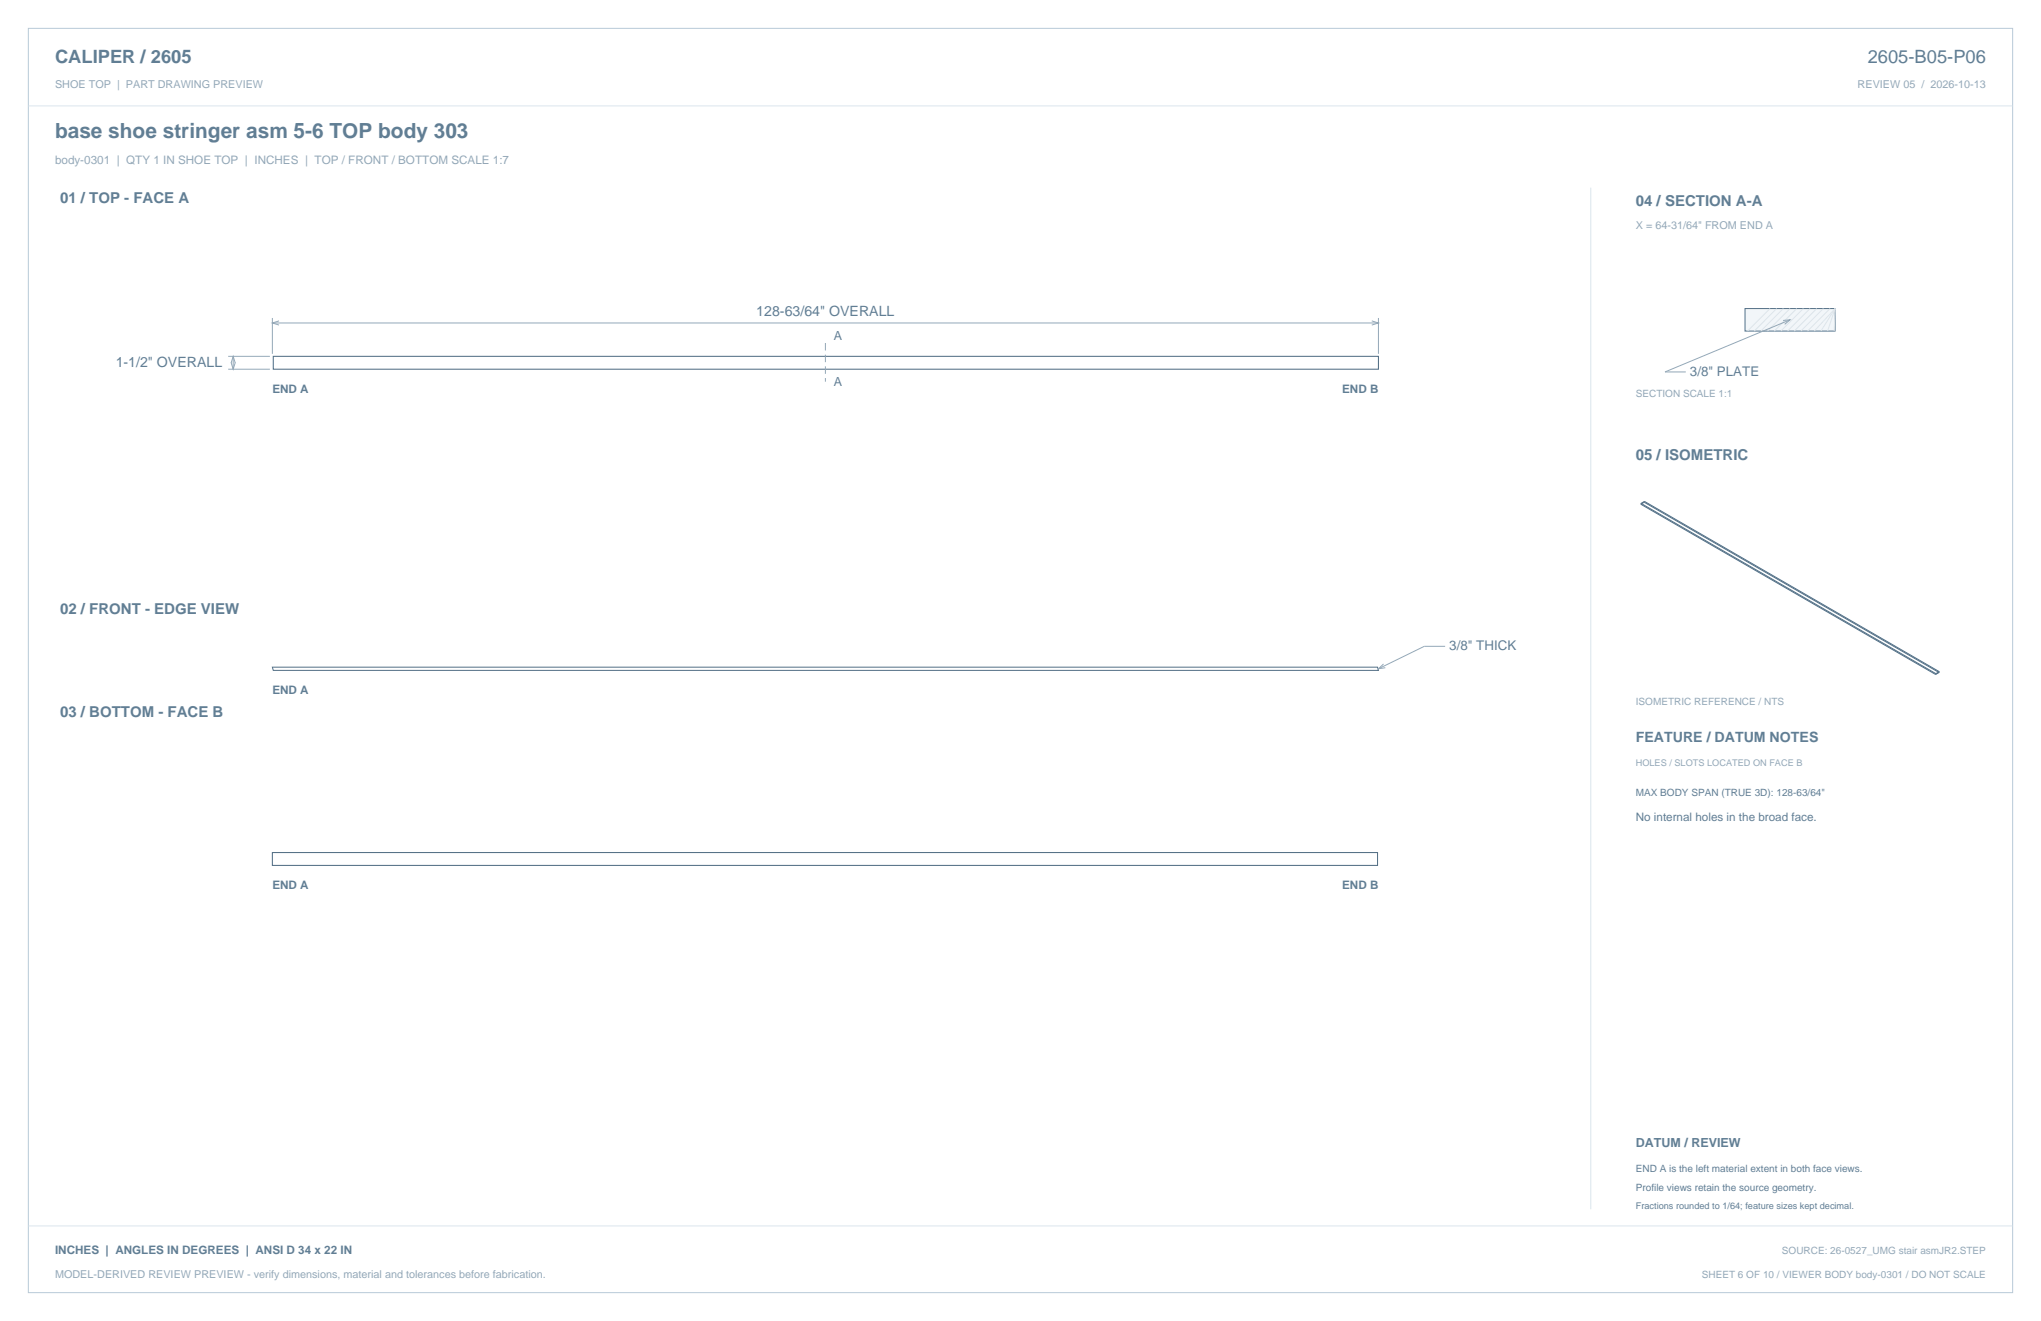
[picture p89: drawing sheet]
<svg xmlns="http://www.w3.org/2000/svg" width="864mm" height="559mm" viewBox="0 0 864 559" stroke-linecap="round" stroke-linejoin="round" font-family="sans-serif">
<defs><g id="words">
<text font-size="8.8" fill="#617e94" x="23.3" y="58.2">base shoe stringer asm 5-6 TOP body 303</text>
<g font-size="7.8" fill="#617e94">
<text x="23.3" y="26.8">CALIPER / 2605</text>
<text x="790.3" y="26.8">2605-B05-P06</text>
</g>
<g font-size="6.3" fill="#617e94">
<text x="25.4" y="86.1">01 / TOP - FACE A</text>
<text x="692.1" y="87.1">04 / SECTION A-A</text>
<text x="692.1" y="194.4">05 / ISOMETRIC</text>
<text x="25.4" y="259.6">02 / FRONT - EDGE VIEW</text>
<text x="25.4" y="303.4">03 / BOTTOM - FACE B</text>
</g>
<g font-size="6" fill="#617e94">
<text x="320" y="133.8">128-63/64&quot; OVERALL</text>
<text x="49" y="155.2">1-1/2&quot; OVERALL</text>
<text x="692.1" y="314">FEATURE / DATUM NOTES</text>
</g>
<g font-size="5.6" fill="#617e94">
<text x="715.1" y="159.1">3/8&quot; PLATE</text>
<text x="613.2" y="275.2">3/8&quot; THICK</text>
</g>
<g font-size="5.3" fill="#617e94">
<text x="352.8" y="144">A</text>
<text x="352.8" y="163.2">A</text>
<text x="692.1" y="485.1">DATUM / REVIEW</text>
</g>
<text font-size="4.9" fill="#93a8b9" x="23.3" y="69.5">body-0301 | QTY 1 IN SHOE TOP | INCHES | TOP / FRONT / BOTTOM SCALE 1:7</text>
<g font-size="4.9" fill="#617e94">
<text x="115.2" y="166.4">END A</text>
<text x="567.9" y="166.4">END B</text>
<text x="115.2" y="293.5">END A</text>
<text x="692.1" y="347.5">No internal holes in the broad face.</text>
<text x="115.2" y="376">END A</text>
<text x="567.9" y="376">END B</text>
<text x="23.3" y="530.6">INCHES | ANGLES IN DEGREES | ANSI D 34 x 22 IN</text>
</g>
<g font-size="4.6" fill="#93a8b9">
<text x="23.3" y="37">SHOE TOP | PART DRAWING PREVIEW</text>
<text x="786" y="37">REVIEW 05 / 2026-10-13</text>
<text x="692.1" y="97">X = 64-31/64&quot; FROM END A</text>
<text x="23.3" y="540.5">MODEL-DERIVED REVIEW PREVIEW - verify dimensions, material and tolerances before fabrication.</text>
</g>
<g font-size="4.2" fill="#93a8b9">
<text x="692.1" y="167.9">SECTION SCALE 1:1</text>
<text x="692.1" y="298.1">ISOMETRIC REFERENCE / NTS</text>
<text x="754" y="530.6">SOURCE: 26-0527_UMG stair asmJR2.STEP</text>
<text x="720.1" y="540.5">SHEET 6 OF 10 / VIEWER BODY body-0301 / DO NOT SCALE</text>
</g>
<g font-size="4.2" fill="#617e94">
<text x="692.1" y="336.9">MAX BODY SPAN (TRUE 3D): 128-63/64&quot;</text>
<text x="692.1" y="495.7">END A is the left material extent in both face views.</text>
<text x="692.1" y="503.8">Profile views retain the source geometry.</text>
</g>
<text font-size="3.9" fill="#93a8b9" x="692.1" y="323.8">HOLES / SLOTS LOCATED ON FACE B</text>
<text font-size="3.9" fill="#617e94" x="692.1" y="511.5">Fractions rounded to 1/64; feature sizes kept decimal.</text>
</g></defs>
<path d="M12 12h839.6v534.8h-839.6z" fill="none" stroke="#b8cad8" stroke-width=".42"/>
<path d="M12 44.8h839.6M673.1 79.4v432.1" fill="none" stroke="#dbe5ed" stroke-width=".42"/>
<path d="M115.6 150.7h467.7v5.5h-467.7zM115.2 360.6h467.7v5.5h-467.7z" fill="none" stroke="#536f85" stroke-width=".44"/>
<path d="M115.2 134.5v15.2M115.2 136.6h468.1M118.1 135.7l-2.9 .9 2.9 .9M580.4 135.7l2.9 .9-2.9 .9M583.3 134.5v15.2M96.5 150.7h17.7M96.5 156.2h17.7M97.8 153.6l.9-2.9 .8 2.9M97.8 153.4l.9 2.8 .8-2.8M98.7 150.7v5.5M611.5 273.4h-8.8l-19.4 9.5M585.4 280.9l-2.1 2 2.9-.4" fill="none" stroke="#93a8b9" stroke-width=".42"/>
<path d="M349.2 145.1v16.4" fill="none" stroke="#93a8b9" stroke-width=".42" stroke-dasharray="3.2 1.8" stroke-linecap="butt"/>
<path d="M115.2 282.2h467.7l.4 1.4h-467.7z" fill="none" stroke="#536f85" stroke-width=".42"/>
<path d="M738.4 130.5h38.1v9.6h-38.1z" fill-rule="evenodd" fill="#f2f6f9" stroke="#536f85" stroke-width=".42"/>
<g fill="none" stroke="#dbe5ed" stroke-width=".42">
<path d="M748.9 130.5l-9.5 9.6M751.8 130.5l-9.6 9.6M754.6 130.5l-9.5 9.6M757.4 130.5l-9.5 9.6M760.2 130.5l-9.5 9.6M763.1 130.5l-9.6 9.6M765.9 130.5l-9.5 9.6M768.7 130.5l-9.5 9.6M771.5 130.5l-9.5 9.6M774.3 130.5l-9.5 9.6M776.5 130.5l-8.9 9.6M776.5 130.5l-6 9.6"/>
<path d="M776.5 130.5l-3.2 9.6M776.5 130.5l-.4 9.6M12 518.6h839.6"/>
</g>
<path d="M754.5 135.6l2.9-.3-2.3 1.9M757.4 135.3l-52.9 22h8.8" fill="none" stroke="#93a8b9" stroke-width=".42"/>
<path d="M694.3 213.3l124.7 72M694.4 212.9l124.7 72.1M694.4 212.9l-.1 .4M695.7 212.5l124.8 72M695.7 212.5l-1.4 .8M695.8 212.1l-1.4 .8M695.8 212.1l124.8 72M695.8 212.1l-.1 .4M819.1 285l-.1 .3M820.5 284.5l-1.5 .8M820.6 284.1l-.1 .4M820.6 284.1l-1.5 .9" fill="none" stroke="#536f85" stroke-width=".42"/>
<use href="#words"/>
</svg>
